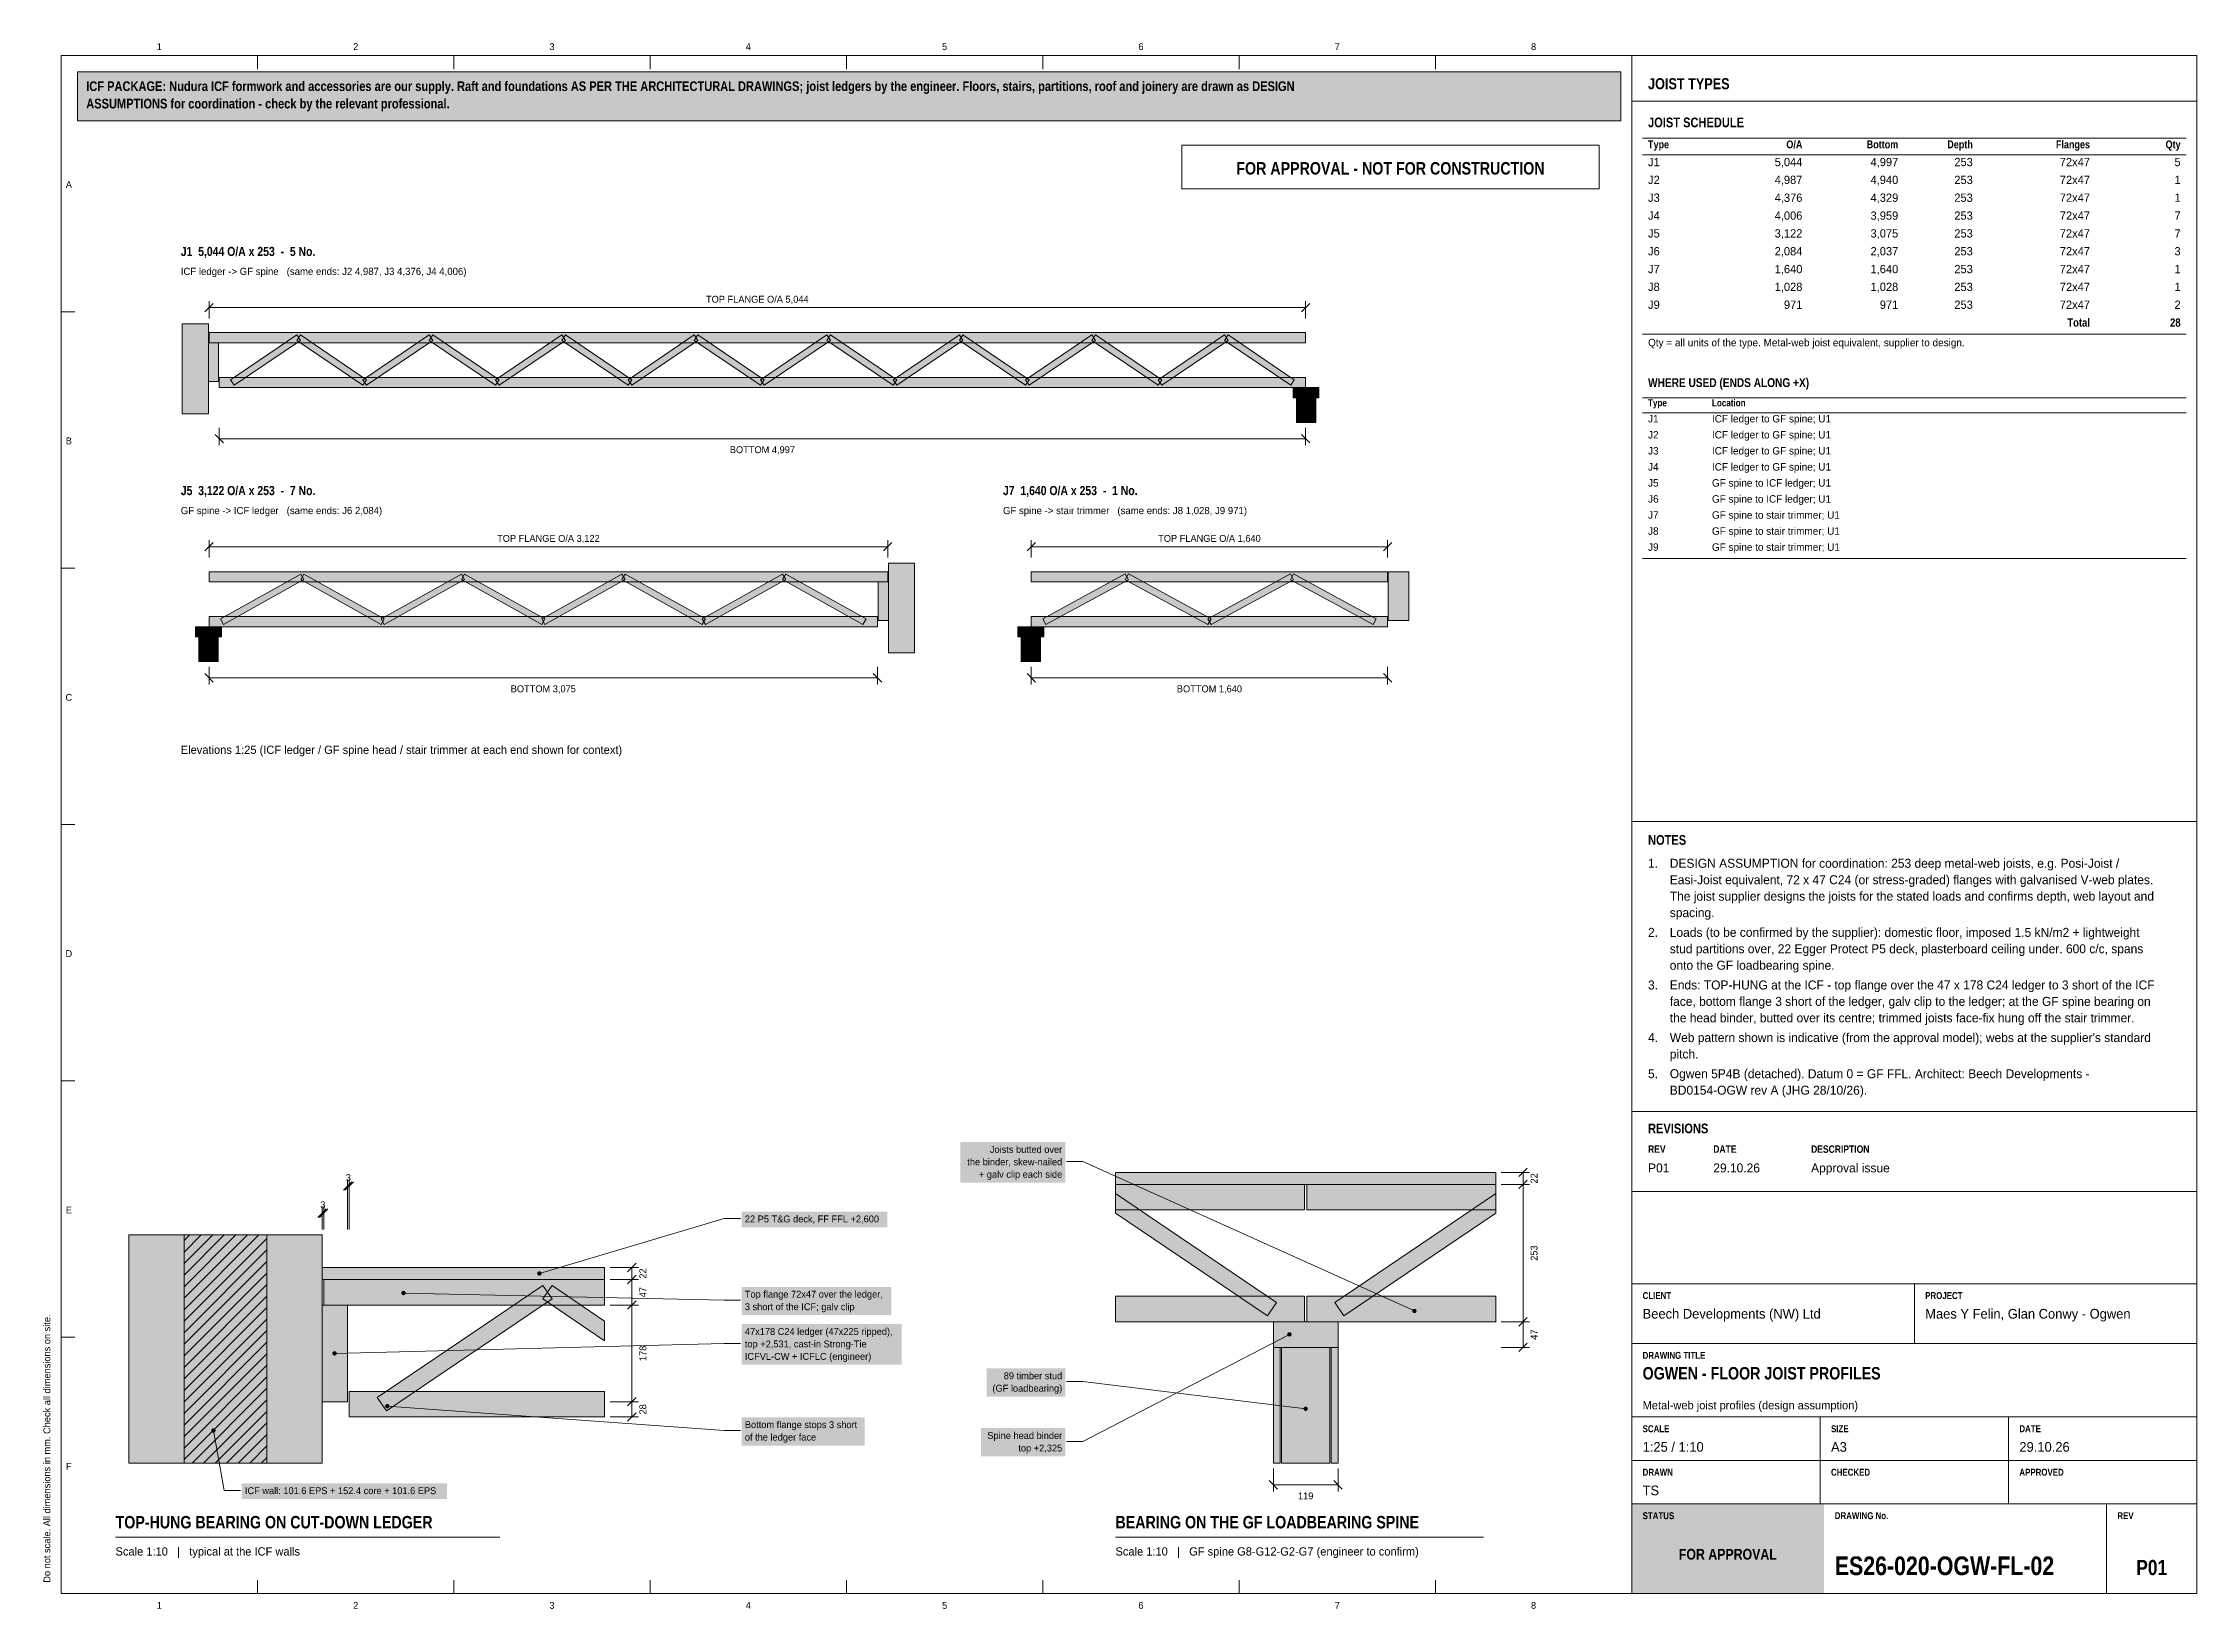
# Model space of a CAD drawing. Header units: millimetres. Extents: x 17 to 413, y 4 to 292.
import ezdxf
from ezdxf.enums import TextEntityAlignment as Align

# ---------------------------------------------------------------- set-up
doc = ezdxf.new("R2010")
doc.units = ezdxf.units.MM
for name, color, linetype in [('FILL-C_6B451A', 7, 'Continuous'), ('FILL-C_735940', 7, 'Continuous'), ('FILL-C_B27326', 7, 'Continuous'), ('FILL-C_B2B2B8', 7, 'Continuous'), ('FILL-EPS', 7, 'Continuous'), ('FILL-INK', 7, 'Continuous'), ('FILL-LIGHT', 7, 'Continuous'), ('FILL-MASONRY_FILL', 7, 'Continuous'), ('FILL-STEEL_GREY', 7, 'Continuous'), ('FILL-TEAL', 7, 'Continuous'), ('FILL-TIMBER', 7, 'Continuous'), ('FILL-WHITE', 7, 'Continuous'), ('LINE-C_595966', 7, 'Continuous'), ('LINE-C_6B451A', 7, 'Continuous'), ('LINE-C_735940', 7, 'Continuous'), ('LINE-C_B27326', 7, 'Continuous'), ('LINE-GREY', 7, 'Continuous'), ('LINE-INK', 7, 'Continuous'), ('LINE-RED', 7, 'Continuous'), ('LINE-STEEL_GREY', 7, 'Continuous'), ('LINE-TEAL', 7, 'Continuous'), ('TEXT-C_6B451A', 7, 'Continuous'), ('TEXT-C_735940', 7, 'Continuous'), ('TEXT-C_B27326', 7, 'Continuous'), ('TEXT-EPS', 7, 'Continuous'), ('TEXT-INK', 7, 'Continuous'), ('TEXT-RED', 7, 'Continuous'), ('TEXT-STEEL_GREY', 7, 'Continuous'), ('TEXT-TEAL', 7, 'Continuous'), ('TEXT-TLS_BLUE', 7, 'Continuous'), ('TEXT-WHITE', 7, 'Continuous')]:
    doc.layers.add(name, color=color, linetype=linetype)
doc.styles.add('OpenSansCondensed-Bold', font='OpenSansCondensed-Bold.ttf')

msp = doc.modelspace()

# ---------------------------------------------------------------- texts
at = {"layer": 'TEXT-C_6B451A'}
for s, p in [('Joists butted over', (204.2, 88.09)), ('the binder, skew-nailed', (204.2, 85.8)), ('+ galv clip each side', (204.2, 83.51))]:
    msp.add_text(s, height=1.27, dxfattribs=at).set_placement(p, align=Align.RIGHT)
for s, p in [('Top flange 72x47 over the ledger,', (145.8, 61.45)), ('3 short of the ICF; galv clip', (145.8, 59.15)), ('of the ledger face', (145.8, 35.15)), ('Bottom flange stops 3 short', (145.8, 37.45))]:
    msp.add_text(s, height=1.27, dxfattribs=at).set_placement(p)
at = {"layer": 'TEXT-C_735940'}
for s, p in [('89 timber stud', (204.2, 46.45)), ('(GF loadbearing)', (204.2, 44.15)), ('Spine head binder', (204.2, 35.45)), ('top +2,325', (204.2, 33.15))]:
    msp.add_text(s, height=1.27, dxfattribs=at).set_placement(p, align=Align.RIGHT)
at = {"layer": 'TEXT-C_B27326'}
for s, p in [('47x178 C24 ledger (47x225 ripped),', (145.8, 54.59)), ('top +2,531, cast-in Strong-Tie', (145.8, 52.3)), ('ICFVL-CW + ICFLC (engineer)', (145.8, 50.01))]:
    msp.add_text(s, height=1.27, dxfattribs=at).set_placement(p)
at = {"layer": 'TEXT-EPS', "style": 'OpenSansCondensed-Bold'}
msp.add_text('STATUS', height=1.27, dxfattribs=at).set_placement((311, 20.7))
at = {"layer": 'TEXT-INK', "style": 'OpenSansCondensed-Bold'}
for s, height, p in [('ASSUMPTIONS for coordination - check by the relevant professional.', 1.778, (24.6, 280.27)), ('ICF PACKAGE: Nudura ICF formwork and accessories are our supply. Raft and foundations AS PER THE ARCHITECTURAL DRAWINGS; joist ledgers by the engineer. Floors, stairs, partitions, roof and joinery are drawn as DESIGN', 1.778, (24.6, 283.47)), ('JOIST SCHEDULE', 1.778, (312, 276.8)), ('WHERE USED (ENDS ALONG +X)', 1.6256, (312, 229)), ('NOTES', 1.778, (312, 144.78)), ('REVISIONS', 1.778, (312, 91.7)), ('OGWEN - FLOOR JOIST PROFILES', 2.286, (311, 46.4)), ('TOP-HUNG BEARING ON CUT-DOWN LEDGER', 2.286, (30, 19)), ('BEARING ON THE GF LOADBEARING SPINE', 2.286, (214, 19)), ('ES26-020-OGW-FL-02', 3.429, (346.36, 10.4))]:
    msp.add_text(s, height=height, dxfattribs=at).set_placement(p)
at = {"layer": 'TEXT-INK'}
for s, height, p in [('J1', 1.524, (312, 269.64)), ('J2', 1.524, (312, 266.36)), ('J3', 1.524, (312, 263.08)), ('J4', 1.524, (312, 259.79)), ('J5', 1.524, (312, 256.51)), ('J6', 1.524, (312, 253.23)), ('J7', 1.524, (312, 249.95)), ('J8', 1.524, (312, 246.67)), ('J9', 1.524, (312, 243.39)), ('J1', 1.372, (312, 222.49)), ('ICF ledger to GF spine; U1', 1.3716, (323.76, 222.49)), ('J2', 1.372, (312, 219.54)), ('ICF ledger to GF spine; U1', 1.3716, (323.76, 219.54)), ('ICF ledger to GF spine; U1', 1.3716, (323.76, 216.59)), ('J3', 1.372, (312, 216.59)), ('J4', 1.372, (312, 213.63)), ('ICF ledger to GF spine; U1', 1.3716, (323.76, 213.63)), ('J5', 1.372, (312, 210.68)), ('GF spine to ICF ledger; U1', 1.3716, (323.76, 210.68)), ('J6', 1.372, (312, 207.73)), ('J7', 1.372, (312, 204.78)), ('GF spine to ICF ledger; U1', 1.3716, (323.76, 207.73)), ('GF spine to stair trimmer; U1', 1.3716, (323.76, 204.78)), ('J8', 1.372, (312, 201.82)), ('GF spine to stair trimmer; U1', 1.3716, (323.76, 201.82)), ('J9', 1.372, (312, 198.87)), ('GF spine to stair trimmer; U1', 1.3716, (323.76, 198.87)), ('1.', 1.651, (312, 140.55)), ('DESIGN ASSUMPTION for coordination: 253 deep metal-web joists, e.g. Posi-Joist /', 1.651, (316, 140.55)), ('Easi-Joist equivalent, 72 x 47 C24 (or stress-graded) flanges with galvanised V-web plates.', 1.651, (316, 137.52)), ('The joist supplier designs the joists for the stated loads and confirms depth, web layout and', 1.651, (316, 134.5)), ('spacing.', 1.651, (316, 131.47)), ('2.', 1.651, (312, 127.84)), ('Loads (to be confirmed by the supplier): domestic floor, imposed 1.5 kN/m2 + lightweight', 1.651, (316, 127.84)), ('stud partitions over, 22 Egger Protect P5 deck, plasterboard ceiling under. 600 c/c, spans', 1.651, (316, 124.82)), ('onto the GF loadbearing spine.', 1.651, (316, 121.79)), ('3.', 1.651, (312, 118.16)), ('Ends: TOP-HUNG at the ICF - top flange over the 47 x 178 C24 ledger to 3 short of the ICF', 1.651, (316, 118.16)), ('face, bottom flange 3 short of the ledger, galv clip to the ledger; at the GF spine bearing on', 1.651, (316, 115.14)), ('the head binder, butted over its centre; trimmed joists face-fix hung off the stair trimmer.', 1.651, (316, 112.11)), ('4.', 1.651, (312, 108.48)), ("Web pattern shown is indicative (from the approval model); webs at the supplier's standard", 1.651, (316, 108.48)), ('pitch.', 1.651, (316, 105.45)), ('5.', 1.651, (312, 101.83)), ('Ogwen 5P4B (detached). Datum 0 = GF FFL. Architect: Beech Developments -', 1.651, (316, 101.83)), ('BD0154-OGW rev A (JHG 28/10/26).', 1.651, (316, 98.8)), ('P01', 1.651, (312, 84.5)), ('29.10.26', 1.651, (324, 84.5)), ('Approval issue', 1.651, (342, 84.5)), ('22 P5 T&G deck, FF FFL +2,600', 1.27, (145.8, 75.3)), ('Beech Developments (NW) Ltd', 1.778, (311, 57.6)), ('Maes Y Felin, Glan Conwy - Ogwen', 1.778, (363, 57.6)), ('1:25 / 1:10', 1.778, (311, 33.1)), ('A3', 1.778, (345.67, 33.1)), ('29.10.26', 1.778, (380.33, 33.1)), ('TS', 1.778, (311, 25.1))]:
    msp.add_text(s, height=height, dxfattribs=at).set_placement(p)
for s, height, p in [('5,044', 1.524, (340.4, 269.64)), ('4,997', 1.524, (358.04, 269.64)), ('253', 1.524, (371.76, 269.64)), ('72x47', 1.524, (393.32, 269.64)), ('5', 1.52, (410, 269.64)), ('4,987', 1.524, (340.4, 266.36)), ('4,940', 1.524, (358.04, 266.36)), ('253', 1.524, (371.76, 266.36)), ('72x47', 1.524, (393.32, 266.36)), ('1', 1.52, (410, 266.36)), ('4,376', 1.524, (340.4, 263.08)), ('4,329', 1.524, (358.04, 263.08)), ('253', 1.524, (371.76, 263.08)), ('72x47', 1.524, (393.32, 263.08)), ('1', 1.52, (410, 263.08)), ('4,006', 1.524, (340.4, 259.79)), ('3,122', 1.524, (340.4, 256.51)), ('3,959', 1.524, (358.04, 259.79)), ('3,075', 1.524, (358.04, 256.51)), ('253', 1.524, (371.76, 259.79)), ('253', 1.524, (371.76, 256.51)), ('72x47', 1.524, (393.32, 259.79)), ('72x47', 1.524, (393.32, 256.51)), ('7', 1.52, (410, 259.79)), ('7', 1.52, (410, 256.51)), ('2,084', 1.524, (340.4, 253.23)), ('2,037', 1.524, (358.04, 253.23)), ('253', 1.524, (371.76, 253.23)), ('72x47', 1.524, (393.32, 253.23)), ('3', 1.52, (410, 253.23)), ('1,640', 1.524, (340.4, 249.95)), ('1,640', 1.524, (358.04, 249.95)), ('253', 1.524, (371.76, 249.95)), ('72x47', 1.524, (393.32, 249.95)), ('1', 1.52, (410, 249.95)), ('1,028', 1.524, (340.4, 246.67)), ('1,028', 1.524, (358.04, 246.67)), ('253', 1.524, (371.76, 246.67)), ('72x47', 1.524, (393.32, 246.67)), ('1', 1.52, (410, 246.67)), ('971', 1.524, (340.4, 243.39)), ('971', 1.524, (358.04, 243.39)), ('253', 1.524, (371.76, 243.39)), ('72x47', 1.524, (393.32, 243.39)), ('2', 1.52, (410, 243.39))]:
    msp.add_text(s, height=height, dxfattribs=at).set_placement(p, align=Align.RIGHT)
for s, p in [('TOP FLANGE O/A 5,044', (148.09, 244.52)), ('BOTTOM 4,997', (149.03, 216.84)), ('TOP FLANGE O/A 3,122', (109.65, 200.52)), ('TOP FLANGE O/A 1,640', (231.29, 200.52)), ('BOTTOM 3,075', (108.71, 172.84)), ('BOTTOM 1,640', (231.29, 172.84)), ('3', (72.85, 82.9)), ('3', (68.15, 77.9)), ('119', (249, 24.34))]:
    msp.add_text(s, height=1.27, dxfattribs=at).set_placement(p, align=Align.CENTER)
at = {"layer": 'TEXT-INK', "style": 'OpenSansCondensed-Bold'}
for s, p in [('Total', (393.32, 240.11)), ('28', (410, 240.11))]:
    msp.add_text(s, height=1.524, dxfattribs=at).set_placement(p, align=Align.RIGHT)
at = {"layer": 'TEXT-INK'}
for s, p in [('22', (291.66, 83.4)), ('253', (291.66, 69.65)), ('22', (127.66, 65.9)), ('47', (127.66, 62.45)), ('47', (291.66, 54.65)), ('178', (127.66, 51.2)), ('28', (127.66, 40.9))]:
    msp.add_text(s, height=1.27, rotation=90, dxfattribs=at).set_placement(p, align=Align.CENTER)
at = {"layer": 'TEXT-INK', "style": 'OpenSansCondensed-Bold'}
msp.add_text('P01', height=2.794, dxfattribs=at).set_placement((404.68, 10.4), align=Align.CENTER)
at = {"layer": 'TEXT-RED', "style": 'OpenSansCondensed-Bold'}
msp.add_text('FOR APPROVAL - NOT FOR CONSTRUCTION', height=2.286, dxfattribs=at).set_placement((264.6, 268.1), align=Align.CENTER)
at = {"layer": 'TEXT-STEEL_GREY'}
for s, p in [('1', (38.06, 291)), ('2', (74.19, 291)), ('3', (110.31, 291)), ('4', (146.44, 291)), ('5', (182.56, 291)), ('6', (218.69, 291)), ('7', (254.81, 291)), ('8', (290.94, 291)), ('A', (21.4, 265.62)), ('B', (21.4, 218.45)), ('C', (21.4, 171.28)), ('D', (21.4, 124.12)), ('E', (21.4, 76.95)), ('F', (21.4, 29.78)), ('1', (38.06, 4.2)), ('2', (74.19, 4.2)), ('3', (110.31, 4.2)), ('4', (146.44, 4.2)), ('5', (182.56, 4.2)), ('6', (218.69, 4.2)), ('7', (254.81, 4.2)), ('8', (290.94, 4.2))]:
    msp.add_text(s, height=1.27, dxfattribs=at).set_placement(p, align=Align.CENTER)
at = {"layer": 'TEXT-STEEL_GREY', "style": 'OpenSansCondensed-Bold'}
for s, height, p in [('Type', 1.448, (312, 272.92)), ('Type', 1.295, (312, 225.45)), ('Location', 1.295, (323.76, 225.45)), ('REV', 1.372, (312, 88.1)), ('DATE', 1.372, (324, 88.1)), ('DESCRIPTION', 1.3716, (342, 88.1)), ('CLIENT', 1.27, (311, 61.2)), ('PROJECT', 1.27, (363, 61.2)), ('DRAWING TITLE', 1.27, (311, 50.2)), ('SCALE', 1.27, (311, 36.7)), ('SIZE', 1.27, (345.67, 36.7)), ('DATE', 1.27, (380.33, 36.7)), ('DRAWN', 1.27, (311, 28.7)), ('CHECKED', 1.27, (345.67, 28.7)), ('APPROVED', 1.27, (380.33, 28.7)), ('DRAWING No.', 1.27, (346.36, 20.7)), ('REV', 1.27, (398.36, 20.7))]:
    msp.add_text(s, height=height, dxfattribs=at).set_placement(p)
for s, p in [('O/A', (340.4, 272.92)), ('Bottom', (358.04, 272.92)), ('Depth', (371.76, 272.92)), ('Flanges', (393.32, 272.92)), ('Qty', (410, 272.92))]:
    msp.add_text(s, height=1.448, dxfattribs=at).set_placement(p, align=Align.RIGHT)
at = {"layer": 'TEXT-STEEL_GREY'}
for s, height, p in [('ICF ledger -> GF spine   (same ends: J2 4,987, J3 4,376, J4 4,006)', 1.3208, (42, 249.62)), ('Qty = all units of the type. Metal-web joist equivalent, supplier to design.', 1.3716, (312, 236.5)), ('GF spine -> ICF ledger   (same ends: J6 2,084)', 1.3208, (42, 205.62)), ('GF spine -> stair trimmer   (same ends: J8 1,028, J9 971)', 1.3208, (193.3, 205.62)), ('Elevations 1:25 (ICF ledger / GF spine head / stair trimmer at each end shown for context)', 1.524, (42, 161.5)), ('Metal-web joist profiles (design assumption)', 1.524, (311, 40.9)), ('ICF wall: 101.6 EPS + 152.4 core + 101.6 EPS', 1.27, (53.8, 25.3)), ('Scale 1:10   |   typical at the ICF walls', 1.524, (30, 14)), ('Scale 1:10   |   GF spine G8-G12-G2-G7 (engineer to confirm)', 1.524, (214, 14))]:
    msp.add_text(s, height=height, dxfattribs=at).set_placement(p)
msp.add_text('Do not scale. All dimensions in mm. Check all dimensions on site.', height=1.27, rotation=90, dxfattribs=at).set_placement((18, 9))
at = {"layer": 'TEXT-TEAL', "style": 'OpenSansCondensed-Bold'}
msp.add_text('JOIST TYPES', height=2.032, dxfattribs=at).set_placement((312, 283.8))
at = {"layer": 'TEXT-TLS_BLUE', "style": 'OpenSansCondensed-Bold'}
for s, p in [('J1  5,044 O/A x 253  -  5 No.', (42, 253.12)), ('J5  3,122 O/A x 253  -  7 No.', (42, 209.12)), ('J7  1,640 O/A x 253  -  1 No.', (193.3, 209.12))]:
    msp.add_text(s, height=1.6764, dxfattribs=at).set_placement(p)
at = {"layer": 'TEXT-WHITE', "style": 'OpenSansCondensed-Bold'}
msp.add_text('FOR APPROVAL', height=1.9812, dxfattribs=at).set_placement((326.68, 13.25), align=Align.CENTER)

# ---------------------------------------------------------------- hatches: boundary and pattern name
at = {"layer": 'FILL-C_6B451A', "true_color": 0x6b451a}
h = msp.add_hatch(color=36, dxfattribs=at)
h.dxf.hatch_style = 1
h.paths.add_polyline_path([(83.4, 62.3), (83.39, 62.4), (83.35, 62.5), (83.28, 62.58), (83.2, 62.65), (83.1, 62.69), (83, 62.7), (82.9, 62.69), (82.8, 62.65), (82.72, 62.58), (82.65, 62.5), (82.61, 62.4), (82.6, 62.3), (82.61, 62.2), (82.65, 62.1), (82.72, 62.02), (82.8, 61.95), (82.9, 61.91), (83, 61.9), (83.1, 61.91), (83.2, 61.95), (83.28, 62.02), (83.35, 62.1), (83.39, 62.2)])
h = msp.add_hatch(color=36, dxfattribs=at)
h.dxf.hatch_style = 1
h.paths.add_polyline_path([(269.4, 59), (269.39, 59.1), (269.35, 59.2), (269.28, 59.28), (269.2, 59.35), (269.1, 59.39), (269, 59.4), (268.9, 59.39), (268.8, 59.35), (268.72, 59.28), (268.65, 59.2), (268.61, 59.1), (268.6, 59), (268.61, 58.9), (268.65, 58.8), (268.72, 58.72), (268.8, 58.65), (268.9, 58.61), (269, 58.6), (269.1, 58.61), (269.2, 58.65), (269.28, 58.72), (269.35, 58.8), (269.39, 58.9)])
h = msp.add_hatch(color=36, dxfattribs=at)
h.dxf.hatch_style = 1
h.paths.add_polyline_path([(80.4, 41.5), (80.39, 41.6), (80.35, 41.7), (80.28, 41.78), (80.2, 41.85), (80.1, 41.89), (80, 41.9), (79.9, 41.89), (79.8, 41.85), (79.72, 41.78), (79.65, 41.7), (79.61, 41.6), (79.6, 41.5), (79.61, 41.4), (79.65, 41.3), (79.72, 41.22), (79.8, 41.15), (79.9, 41.11), (80, 41.1), (80.1, 41.11), (80.2, 41.15), (80.28, 41.22), (80.35, 41.3), (80.39, 41.4)])
at = {"layer": 'FILL-C_735940', "true_color": 0x735940}
h = msp.add_hatch(color=37, dxfattribs=at)
h.dxf.hatch_style = 1
h.paths.add_polyline_path([(246.4, 54.7), (246.39, 54.8), (246.35, 54.9), (246.28, 54.98), (246.2, 55.05), (246.1, 55.09), (246, 55.1), (245.9, 55.09), (245.8, 55.05), (245.72, 54.98), (245.65, 54.9), (245.61, 54.8), (245.6, 54.7), (245.61, 54.6), (245.65, 54.5), (245.72, 54.42), (245.8, 54.35), (245.9, 54.31), (246, 54.3), (246.1, 54.31), (246.2, 54.35), (246.28, 54.42), (246.35, 54.5), (246.39, 54.6)])
h = msp.add_hatch(color=37, dxfattribs=at)
h.dxf.hatch_style = 1
h.paths.add_polyline_path([(249.4, 41), (249.39, 41.1), (249.35, 41.2), (249.28, 41.28), (249.2, 41.35), (249.1, 41.39), (249, 41.4), (248.9, 41.39), (248.8, 41.35), (248.72, 41.28), (248.65, 41.2), (248.61, 41.1), (248.6, 41), (248.61, 40.9), (248.65, 40.8), (248.72, 40.72), (248.8, 40.65), (248.9, 40.61), (249, 40.6), (249.1, 40.61), (249.2, 40.65), (249.28, 40.72), (249.35, 40.8), (249.39, 40.9)])
at = {"layer": 'FILL-C_B27326', "true_color": 0xb27326}
h = msp.add_hatch(color=35, dxfattribs=at)
h.dxf.hatch_style = 1
h.paths.add_polyline_path([(70.7, 51.2), (70.69, 51.3), (70.65, 51.4), (70.58, 51.48), (70.5, 51.55), (70.4, 51.59), (70.3, 51.6), (70.2, 51.59), (70.1, 51.55), (70.02, 51.48), (69.95, 51.4), (69.91, 51.3), (69.9, 51.2), (69.91, 51.1), (69.95, 51), (70.02, 50.92), (70.1, 50.85), (70.2, 50.81), (70.3, 50.8), (70.4, 50.81), (70.5, 50.85), (70.58, 50.92), (70.65, 51), (70.69, 51.1)])
at = {"layer": 'FILL-C_B2B2B8', "true_color": 0xb2b2b8}
h = msp.add_hatch(color=253, dxfattribs=at)
h.dxf.hatch_style = 1
h.paths.add_polyline_path([(57.84, 31), (57.84, 73), (42.6, 73), (42.6, 31)])
at = {"layer": 'FILL-EPS', "true_color": 0xccf2f7}
h = msp.add_hatch(color=254, dxfattribs=at)
h.dxf.hatch_style = 1
h.paths.add_polyline_path([(42.6, 31), (42.6, 73), (32.44, 73), (32.44, 31)])
h = msp.add_hatch(color=254, dxfattribs=at)
h.dxf.hatch_style = 1
h.paths.add_polyline_path([(68, 31), (68, 73), (57.84, 73), (57.84, 31)])
at = {"layer": 'FILL-INK', "true_color": 0x14141a}
h = msp.add_hatch(color=250, dxfattribs=at)
h.dxf.hatch_style = 1
h.paths.add_polyline_path([(108.4, 65.9), (108.39, 66), (108.35, 66.1), (108.28, 66.18), (108.2, 66.25), (108.1, 66.29), (108, 66.3), (107.9, 66.29), (107.8, 66.25), (107.72, 66.18), (107.65, 66.1), (107.61, 66), (107.6, 65.9), (107.61, 65.8), (107.65, 65.7), (107.72, 65.62), (107.8, 65.55), (107.9, 65.51), (108, 65.5), (108.1, 65.51), (108.2, 65.55), (108.28, 65.62), (108.35, 65.7), (108.39, 65.8)])
at = {"layer": 'FILL-LIGHT', "true_color": 0xdedee0}
h = msp.add_hatch(color=254, dxfattribs=at)
h.dxf.hatch_style = 1
h.paths.add_polyline_path([(47.08, 224.1), (47.08, 240.62), (42.28, 240.62), (42.28, 224.1)])
at = {"layer": 'FILL-LIGHT', "true_color": 0xccd1db}
h = msp.add_hatch(color=254, dxfattribs=at)
h.dxf.hatch_style = 1
h.paths.add_polyline_path([(51.82, 229.34), (51.14, 230.34), (63.34, 238.58), (64.01, 237.58)])
h = msp.add_hatch(color=254, dxfattribs=at)
h.dxf.hatch_style = 1
h.paths.add_polyline_path([(75.53, 229.34), (63.34, 237.58), (64.01, 238.58), (76.2, 230.34)])
h = msp.add_hatch(color=254, dxfattribs=at)
h.dxf.hatch_style = 1
h.paths.add_polyline_path([(76.2, 229.34), (75.53, 230.34), (87.72, 238.58), (88.4, 237.58)])
h = msp.add_hatch(color=254, dxfattribs=at)
h.dxf.hatch_style = 1
h.paths.add_polyline_path([(99.92, 229.34), (87.72, 237.58), (88.4, 238.58), (100.59, 230.34)])
h = msp.add_hatch(color=254, dxfattribs=at)
h.dxf.hatch_style = 1
h.paths.add_polyline_path([(100.59, 229.34), (99.92, 230.34), (112.11, 238.58), (112.78, 237.58)])
h = msp.add_hatch(color=254, dxfattribs=at)
h.dxf.hatch_style = 1
h.paths.add_polyline_path([(124.3, 229.34), (112.11, 237.58), (112.78, 238.58), (124.98, 230.34)])
h = msp.add_hatch(color=254, dxfattribs=at)
h.dxf.hatch_style = 1
h.paths.add_polyline_path([(124.98, 229.34), (124.3, 230.34), (136.5, 238.58), (137.17, 237.58)])
h = msp.add_hatch(color=254, dxfattribs=at)
h.dxf.hatch_style = 1
h.paths.add_polyline_path([(148.69, 229.34), (136.5, 237.58), (137.17, 238.58), (149.36, 230.34)])
h = msp.add_hatch(color=254, dxfattribs=at)
h.dxf.hatch_style = 1
h.paths.add_polyline_path([(149.36, 229.34), (148.69, 230.34), (160.88, 238.58), (161.56, 237.58)])
h = msp.add_hatch(color=254, dxfattribs=at)
h.dxf.hatch_style = 1
h.paths.add_polyline_path([(173.08, 229.34), (160.88, 237.58), (161.56, 238.58), (173.75, 230.34)])
h = msp.add_hatch(color=254, dxfattribs=at)
h.dxf.hatch_style = 1
h.paths.add_polyline_path([(173.75, 229.34), (173.08, 230.34), (185.27, 238.58), (185.94, 237.58)])
h = msp.add_hatch(color=254, dxfattribs=at)
h.dxf.hatch_style = 1
h.paths.add_polyline_path([(197.47, 229.34), (185.27, 237.58), (185.94, 238.58), (198.14, 230.34)])
h = msp.add_hatch(color=254, dxfattribs=at)
h.dxf.hatch_style = 1
h.paths.add_polyline_path([(198.14, 229.34), (197.47, 230.34), (209.66, 238.58), (210.33, 237.58)])
h = msp.add_hatch(color=254, dxfattribs=at)
h.dxf.hatch_style = 1
h.paths.add_polyline_path([(221.85, 229.34), (209.66, 237.58), (210.33, 238.58), (222.52, 230.34)])
h = msp.add_hatch(color=254, dxfattribs=at)
h.dxf.hatch_style = 1
h.paths.add_polyline_path([(222.52, 229.34), (221.85, 230.34), (234.05, 238.58), (234.72, 237.58)])
h = msp.add_hatch(color=254, dxfattribs=at)
h.dxf.hatch_style = 1
h.paths.add_polyline_path([(246.24, 229.34), (234.05, 237.58), (234.72, 238.58), (246.91, 230.34)])
h = msp.add_hatch(color=254, dxfattribs=at)
h.dxf.hatch_style = 1
h.paths.add_polyline_path([(49.89, 185.32), (49.31, 186.36), (64.08, 194.6), (64.67, 193.56)])
h = msp.add_hatch(color=254, dxfattribs=at)
h.dxf.hatch_style = 1
h.paths.add_polyline_path([(78.86, 185.32), (64.08, 193.56), (64.67, 194.6), (79.45, 186.36)])
h = msp.add_hatch(color=254, dxfattribs=at)
h.dxf.hatch_style = 1
h.paths.add_polyline_path([(79.45, 185.32), (78.86, 186.36), (93.64, 194.6), (94.22, 193.56)])
h = msp.add_hatch(color=254, dxfattribs=at)
h.dxf.hatch_style = 1
h.paths.add_polyline_path([(108.42, 185.32), (93.64, 193.56), (94.22, 194.6), (109, 186.36)])
h = msp.add_hatch(color=254, dxfattribs=at)
h.dxf.hatch_style = 1
h.paths.add_polyline_path([(109, 185.32), (108.42, 186.36), (123.19, 194.6), (123.78, 193.56)])
h = msp.add_hatch(color=254, dxfattribs=at)
h.dxf.hatch_style = 1
h.paths.add_polyline_path([(137.97, 185.32), (123.19, 193.56), (123.78, 194.6), (138.56, 186.36)])
h = msp.add_hatch(color=254, dxfattribs=at)
h.dxf.hatch_style = 1
h.paths.add_polyline_path([(138.56, 185.32), (137.97, 186.36), (152.75, 194.6), (153.33, 193.56)])
h = msp.add_hatch(color=254, dxfattribs=at)
h.dxf.hatch_style = 1
h.paths.add_polyline_path([(167.52, 185.32), (152.75, 193.56), (153.33, 194.6), (168.11, 186.36)])
at = {"layer": 'FILL-LIGHT', "true_color": 0xdedee0}
h = msp.add_hatch(color=254, dxfattribs=at)
h.dxf.hatch_style = 1
h.paths.add_polyline_path([(177.02, 180.1), (177.02, 196.62), (172.22, 196.62), (172.22, 180.1)])
at = {"layer": 'FILL-LIGHT', "true_color": 0xccd1db}
h = msp.add_hatch(color=254, dxfattribs=at)
h.dxf.hatch_style = 1
h.paths.add_polyline_path([(201.18, 185.31), (200.61, 186.37), (215.81, 194.61), (216.38, 193.55)])
h = msp.add_hatch(color=254, dxfattribs=at)
h.dxf.hatch_style = 1
h.paths.add_polyline_path([(231, 185.31), (215.81, 193.55), (216.38, 194.61), (231.58, 186.37)])
h = msp.add_hatch(color=254, dxfattribs=at)
h.dxf.hatch_style = 1
h.paths.add_polyline_path([(231.58, 185.31), (231, 186.37), (246.2, 194.61), (246.77, 193.55)])
h = msp.add_hatch(color=254, dxfattribs=at)
h.dxf.hatch_style = 1
h.paths.add_polyline_path([(261.4, 185.31), (246.2, 193.55), (246.77, 194.61), (261.97, 186.37)])
h = msp.add_hatch(color=254, dxfattribs=at)
h.dxf.hatch_style = 1
h.paths.add_polyline_path([(214, 77.01), (214, 80.62), (243.64, 60.59), (241.96, 58.11)])
h = msp.add_hatch(color=254, dxfattribs=at)
h.dxf.hatch_style = 1
h.paths.add_polyline_path([(256.04, 58.11), (254.36, 60.59), (284, 80.62), (284, 77.01)])
h = msp.add_hatch(color=254, dxfattribs=at)
h.dxf.hatch_style = 1
h.paths.add_polyline_path([(78.16, 43.09), (108.64, 63.69), (110.32, 61.21), (79.84, 40.61)])
h = msp.add_hatch(color=254, dxfattribs=at)
h.dxf.hatch_style = 1
h.paths.add_polyline_path([(108.64, 61.21), (110.32, 63.69), (120, 57.15), (120, 53.53)])
at = {"layer": 'FILL-MASONRY_FILL', "true_color": 0xf7f0e0}
h = msp.add_hatch(color=7, dxfattribs=at)
h.dxf.hatch_style = 1
h.paths.add_polyline_path([(250.84, 222.5), (250.84, 227.02), (247.28, 227.02), (247.28, 222.5)])
h = msp.add_hatch(color=7, dxfattribs=at)
h.dxf.hatch_style = 1
h.paths.add_polyline_path([(48.9, 178.5), (48.9, 183.02), (45.34, 183.02), (45.34, 178.5)])
h = msp.add_hatch(color=7, dxfattribs=at)
h.dxf.hatch_style = 1
h.paths.add_polyline_path([(200.2, 178.5), (200.2, 183.02), (196.64, 183.02), (196.64, 178.5)])
h = msp.add_hatch(color=7, dxfattribs=at)
h.dxf.hatch_style = 1
h.paths.add_polyline_path([(253.45, 31), (253.45, 52.3), (244.55, 52.3), (244.55, 31)])
at = {"layer": 'FILL-STEEL_GREY', "true_color": 0x73737a}
h = msp.add_hatch(color=8, dxfattribs=at)
h.dxf.hatch_style = 1
h.paths.add_polyline_path([(48.4, 37), (48.39, 37.1), (48.35, 37.2), (48.28, 37.28), (48.2, 37.35), (48.1, 37.39), (48, 37.4), (47.9, 37.39), (47.8, 37.35), (47.72, 37.28), (47.65, 37.2), (47.61, 37.1), (47.6, 37), (47.61, 36.9), (47.65, 36.8), (47.72, 36.72), (47.8, 36.65), (47.9, 36.61), (48, 36.6), (48.1, 36.61), (48.2, 36.65), (48.28, 36.72), (48.35, 36.8), (48.39, 36.9)])
at = {"layer": 'FILL-TEAL', "true_color": 0x009e85}
h = msp.add_hatch(color=124, dxfattribs=at)
h.dxf.hatch_style = 1
h.paths.add_polyline_path([(309.01, 7), (344.37, 7), (344.37, 23.5), (309.01, 23.5)])
at = {"layer": 'FILL-TIMBER', "true_color": 0xeddbb8}
h = msp.add_hatch(color=254, dxfattribs=at)
h.dxf.hatch_style = 1
h.paths.add_polyline_path([(47.2, 237.14), (47.2, 239.02), (248.98, 239.02), (248.98, 237.14)])
at = {"layer": 'FILL-TIMBER', "true_color": 0xedcc99}
h = msp.add_hatch(color=31, dxfattribs=at)
h.dxf.hatch_style = 1
h.paths.add_polyline_path([(48.96, 230.02), (48.96, 237.14), (47.08, 237.14), (47.08, 230.02)])
at = {"layer": 'FILL-TIMBER', "true_color": 0xeddbb8}
h = msp.add_hatch(color=254, dxfattribs=at)
h.dxf.hatch_style = 1
h.paths.add_polyline_path([(49.08, 228.9), (49.08, 230.78), (248.98, 230.78), (248.98, 228.9)])
at = {"layer": 'FILL-TIMBER', "true_color": 0xe6dbcc}
h = msp.add_hatch(color=254, dxfattribs=at)
h.dxf.hatch_style = 1
h.paths.add_polyline_path([(251.44, 227.02), (251.44, 228.9), (246.68, 228.9), (246.68, 227.02)])
at = {"layer": 'FILL-TIMBER', "true_color": 0xeddbb8}
h = msp.add_hatch(color=254, dxfattribs=at)
h.dxf.hatch_style = 1
h.paths.add_polyline_path([(47.2, 193.14), (47.2, 195.02), (172.1, 195.02), (172.1, 193.14)])
h = msp.add_hatch(color=254, dxfattribs=at)
h.dxf.hatch_style = 1
h.paths.add_polyline_path([(198.5, 193.14), (198.5, 195.02), (264.08, 195.02), (264.08, 193.14)])
at = {"layer": 'FILL-TIMBER', "true_color": 0xedcc99}
h = msp.add_hatch(color=31, dxfattribs=at)
h.dxf.hatch_style = 1
h.paths.add_polyline_path([(267.96, 186.02), (267.96, 195.02), (264.2, 195.02), (264.2, 186.02)])
h = msp.add_hatch(color=31, dxfattribs=at)
h.dxf.hatch_style = 1
h.paths.add_polyline_path([(172.22, 186.02), (172.22, 193.14), (170.34, 193.14), (170.34, 186.02)])
at = {"layer": 'FILL-TIMBER', "true_color": 0xeddbb8}
h = msp.add_hatch(color=254, dxfattribs=at)
h.dxf.hatch_style = 1
h.paths.add_polyline_path([(47.2, 184.9), (47.2, 186.78), (170.22, 186.78), (170.22, 184.9)])
h = msp.add_hatch(color=254, dxfattribs=at)
h.dxf.hatch_style = 1
h.paths.add_polyline_path([(198.5, 184.9), (198.5, 186.78), (264.08, 186.78), (264.08, 184.9)])
at = {"layer": 'FILL-TIMBER', "true_color": 0xe6dbcc}
h = msp.add_hatch(color=254, dxfattribs=at)
h.dxf.hatch_style = 1
h.paths.add_polyline_path([(49.5, 183.02), (49.5, 184.9), (44.74, 184.9), (44.74, 183.02)])
h = msp.add_hatch(color=254, dxfattribs=at)
h.dxf.hatch_style = 1
h.paths.add_polyline_path([(200.8, 183.02), (200.8, 184.9), (196.04, 184.9), (196.04, 183.02)])
at = {"layer": 'FILL-TIMBER', "true_color": 0xe0cc9e}
h = msp.add_hatch(color=31, dxfattribs=at)
h.dxf.hatch_style = 1
h.paths.add_polyline_path([(284, 82.3), (284, 84.5), (214, 84.5), (214, 82.3)])
at = {"layer": 'FILL-TIMBER', "true_color": 0xeddbb8}
h = msp.add_hatch(color=254, dxfattribs=at)
h.dxf.hatch_style = 1
h.paths.add_polyline_path([(248.8, 82.3), (248.8, 77.6), (214, 77.6), (214, 82.3)])
h = msp.add_hatch(color=254, dxfattribs=at)
h.dxf.hatch_style = 1
h.paths.add_polyline_path([(249.2, 77.6), (249.2, 82.3), (284, 82.3), (284, 77.6)])
at = {"layer": 'FILL-TIMBER', "true_color": 0xe0cc9e}
h = msp.add_hatch(color=31, dxfattribs=at)
h.dxf.hatch_style = 1
h.paths.add_polyline_path([(120, 64.8), (120, 67), (68, 67), (68, 64.8)])
at = {"layer": 'FILL-TIMBER', "true_color": 0xeddbb8}
h = msp.add_hatch(color=254, dxfattribs=at)
h.dxf.hatch_style = 1
h.paths.add_polyline_path([(68.3, 64.8), (120, 64.8), (120, 60.1), (68.3, 60.1)])
at = {"layer": 'FILL-TIMBER', "true_color": 0xedcc99}
h = msp.add_hatch(color=31, dxfattribs=at)
h.dxf.hatch_style = 1
h.paths.add_polyline_path([(72.7, 42.3), (72.7, 60.1), (68, 60.1), (68, 42.3)])
at = {"layer": 'FILL-TIMBER', "true_color": 0xeddbb8}
h = msp.add_hatch(color=254, dxfattribs=at)
h.dxf.hatch_style = 1
h.paths.add_polyline_path([(248.8, 61.7), (248.8, 57), (214, 57), (214, 61.7)])
h = msp.add_hatch(color=254, dxfattribs=at)
h.dxf.hatch_style = 1
h.paths.add_polyline_path([(249.2, 57), (249.2, 61.7), (284, 61.7), (284, 57)])
at = {"layer": 'FILL-TIMBER', "true_color": 0xe6dbcc}
h = msp.add_hatch(color=254, dxfattribs=at)
h.dxf.hatch_style = 1
h.paths.add_polyline_path([(254.95, 52.3), (254.95, 57), (243.05, 57), (243.05, 52.3)])
at = {"layer": 'FILL-TIMBER', "true_color": 0xeddbb8}
h = msp.add_hatch(color=254, dxfattribs=at)
h.dxf.hatch_style = 1
h.paths.add_polyline_path([(73, 44.2), (120, 44.2), (120, 39.5), (73, 39.5)])
at = {"layer": 'FILL-WHITE', "true_color": 0xfff5f0}
h = msp.add_hatch(color=7, dxfattribs=at)
h.dxf.hatch_style = 1
h.paths.add_polyline_path([(23, 278), (307, 278), (307, 287), (23, 287)])
at = {"layer": 'FILL-WHITE', "true_color": 0xffffff}
h = msp.add_hatch(color=7, dxfattribs=at)
h.dxf.hatch_style = 1
h.paths.add_polyline_path([(185.46, 82.61), (204.8, 82.61), (204.8, 90.09), (185.46, 90.09)])
h = msp.add_hatch(color=7, dxfattribs=at)
h.dxf.hatch_style = 1
h.paths.add_polyline_path([(145.2, 74.4), (172.04, 74.4), (172.04, 77.29), (145.2, 77.29)])
h = msp.add_hatch(color=7, dxfattribs=at)
h.dxf.hatch_style = 1
h.paths.add_polyline_path([(145.2, 58.25), (172.78, 58.25), (172.78, 63.44), (145.2, 63.44)])
h = msp.add_hatch(color=7, dxfattribs=at)
h.dxf.hatch_style = 1
h.paths.add_polyline_path([(145.2, 49.11), (174.64, 49.11), (174.64, 56.59), (145.2, 56.59)])
at = {"layer": 'FILL-WHITE', "true_color": 0xf2f2f2}
h = msp.add_hatch(color=7, dxfattribs=at)
h.dxf.hatch_style = 1
h.paths.add_polyline_path([(244.3, 31), (244.3, 52.3), (243.05, 52.3), (243.05, 31)])
h = msp.add_hatch(color=7, dxfattribs=at)
h.dxf.hatch_style = 1
h.paths.add_polyline_path([(254.95, 31), (254.95, 52.3), (253.7, 52.3), (253.7, 31)])
at = {"layer": 'FILL-WHITE', "true_color": 0xffffff}
h = msp.add_hatch(color=7, dxfattribs=at)
h.dxf.hatch_style = 1
h.paths.add_polyline_path([(190.27, 43.25), (204.8, 43.25), (204.8, 48.44), (190.27, 48.44)])
h = msp.add_hatch(color=7, dxfattribs=at)
h.dxf.hatch_style = 1
h.paths.add_polyline_path([(145.2, 34.25), (167.87, 34.25), (167.87, 39.44), (145.2, 39.44)])
h = msp.add_hatch(color=7, dxfattribs=at)
h.dxf.hatch_style = 1
h.paths.add_polyline_path([(189.28, 32.25), (204.8, 32.25), (204.8, 37.44), (189.28, 37.44)])
h = msp.add_hatch(color=7, dxfattribs=at)
h.dxf.hatch_style = 1
h.paths.add_polyline_path([(53.2, 24.4), (90.97, 24.4), (90.97, 27.29), (53.2, 27.29)])

# ---------------------------------------------------------------- linework, layer by layer
at = {"layer": 'LINE-C_595966', "lineweight": 5}
for points in [[(51.82, 229.34), (51.14, 230.34), (63.34, 238.58), (64.01, 237.58)], [(75.53, 229.34), (63.34, 237.58), (64.01, 238.58), (76.2, 230.34)], [(76.2, 229.34), (75.53, 230.34), (87.72, 238.58), (88.4, 237.58)], [(99.92, 229.34), (87.72, 237.58), (88.4, 238.58), (100.59, 230.34)], [(100.59, 229.34), (99.92, 230.34), (112.11, 238.58), (112.78, 237.58)], [(124.3, 229.34), (112.11, 237.58), (112.78, 238.58), (124.98, 230.34)], [(124.98, 229.34), (124.3, 230.34), (136.5, 238.58), (137.17, 237.58)], [(148.69, 229.34), (136.5, 237.58), (137.17, 238.58), (149.36, 230.34)], [(149.36, 229.34), (148.69, 230.34), (160.88, 238.58), (161.56, 237.58)], [(173.08, 229.34), (160.88, 237.58), (161.56, 238.58), (173.75, 230.34)], [(173.75, 229.34), (173.08, 230.34), (185.27, 238.58), (185.94, 237.58)], [(197.47, 229.34), (185.27, 237.58), (185.94, 238.58), (198.14, 230.34)], [(198.14, 229.34), (197.47, 230.34), (209.66, 238.58), (210.33, 237.58)], [(221.85, 229.34), (209.66, 237.58), (210.33, 238.58), (222.52, 230.34)], [(222.52, 229.34), (221.85, 230.34), (234.05, 238.58), (234.72, 237.58)], [(246.24, 229.34), (234.05, 237.58), (234.72, 238.58), (246.91, 230.34)], [(49.89, 185.32), (49.31, 186.36), (64.08, 194.6), (64.67, 193.56)], [(78.86, 185.32), (64.08, 193.56), (64.67, 194.6), (79.45, 186.36)], [(79.45, 185.32), (78.86, 186.36), (93.64, 194.6), (94.22, 193.56)], [(108.42, 185.32), (93.64, 193.56), (94.22, 194.6), (109, 186.36)], [(109, 185.32), (108.42, 186.36), (123.19, 194.6), (123.78, 193.56)], [(137.97, 185.32), (123.19, 193.56), (123.78, 194.6), (138.56, 186.36)], [(138.56, 185.32), (137.97, 186.36), (152.75, 194.6), (153.33, 193.56)], [(167.52, 185.32), (152.75, 193.56), (153.33, 194.6), (168.11, 186.36)], [(201.18, 185.31), (200.61, 186.37), (215.81, 194.61), (216.38, 193.55)], [(231, 185.31), (215.81, 193.55), (216.38, 194.61), (231.58, 186.37)], [(231.58, 185.31), (231, 186.37), (246.2, 194.61), (246.77, 193.55)], [(261.4, 185.31), (246.2, 193.55), (246.77, 194.61), (261.97, 186.37)], [(214, 77.01), (214, 80.62), (243.64, 60.59), (241.96, 58.11)], [(256.04, 58.11), (254.36, 60.59), (284, 80.62), (284, 77.01)], [(78.16, 43.09), (108.64, 63.69), (110.32, 61.21), (79.84, 40.61)], [(108.64, 61.21), (110.32, 63.69), (120, 57.15), (120, 53.53)]]:
    msp.add_lwpolyline(points, close=True, dxfattribs=at)
at = {"layer": 'LINE-C_6B451A', "lineweight": 5}
for p, q in [((208, 86.5), (205, 86.5)), ((269, 59), (208, 86.5)), ((83, 62.3), (142, 61)), ((142, 61), (145, 61)), ((80, 41.5), (142, 37)), ((142, 37), (145, 37))]:
    msp.add_line(p, q, dxfattribs=at)
for points in [[(47.2, 237.14), (47.2, 239.02), (248.98, 239.02), (248.98, 237.14)], [(49.08, 228.9), (49.08, 230.78), (248.98, 230.78), (248.98, 228.9)], [(47.2, 193.14), (47.2, 195.02), (172.1, 195.02), (172.1, 193.14)], [(198.5, 193.14), (198.5, 195.02), (264.08, 195.02), (264.08, 193.14)], [(47.2, 184.9), (47.2, 186.78), (170.22, 186.78), (170.22, 184.9)], [(198.5, 184.9), (198.5, 186.78), (264.08, 186.78), (264.08, 184.9)], [(248.8, 82.3), (248.8, 77.6), (214, 77.6), (214, 82.3)], [(249.2, 77.6), (249.2, 82.3), (284, 82.3), (284, 77.6)], [(68.3, 64.8), (120, 64.8), (120, 60.1), (68.3, 60.1)], [(248.8, 61.7), (248.8, 57), (214, 57), (214, 61.7)], [(249.2, 57), (249.2, 61.7), (284, 61.7), (284, 57)], [(73, 44.2), (120, 44.2), (120, 39.5), (73, 39.5)]]:
    msp.add_lwpolyline(points, close=True, dxfattribs=at)
at = {"layer": 'LINE-C_735940', "lineweight": 5}
for p, q in [((246, 54.7), (208, 35)), ((208, 46), (205, 46)), ((249, 41), (208, 46)), ((208, 35), (205, 35))]:
    msp.add_line(p, q, dxfattribs=at)
for points in [[(251.44, 227.02), (251.44, 228.9), (246.68, 228.9), (246.68, 227.02)], [(250.84, 222.5), (250.84, 227.02), (247.28, 227.02), (247.28, 222.5)], [(49.5, 183.02), (49.5, 184.9), (44.74, 184.9), (44.74, 183.02)], [(48.9, 178.5), (48.9, 183.02), (45.34, 183.02), (45.34, 178.5)], [(200.8, 183.02), (200.8, 184.9), (196.04, 184.9), (196.04, 183.02)], [(200.2, 178.5), (200.2, 183.02), (196.64, 183.02), (196.64, 178.5)], [(254.95, 52.3), (254.95, 57), (243.05, 57), (243.05, 52.3)], [(253.45, 31), (253.45, 52.3), (244.55, 52.3), (244.55, 31)]]:
    msp.add_lwpolyline(points, close=True, dxfattribs=at)
at = {"layer": 'LINE-C_B27326', "lineweight": 5}
for p, q in [((70.3, 51.2), (142, 53)), ((142, 53), (145, 53))]:
    msp.add_line(p, q, dxfattribs=at)
for points in [[(48.96, 230.02), (48.96, 237.14), (47.08, 237.14), (47.08, 230.02)], [(267.96, 186.02), (267.96, 195.02), (264.2, 195.02), (264.2, 186.02)], [(172.22, 186.02), (172.22, 193.14), (170.34, 193.14), (170.34, 186.02)], [(72.7, 42.3), (72.7, 60.1), (68, 60.1), (68, 42.3)]]:
    msp.add_lwpolyline(points, close=True, dxfattribs=at)
at = {"layer": 'LINE-GREY', "lineweight": 5}
for points in [[(47.08, 224.1), (47.08, 240.62), (42.28, 240.62), (42.28, 224.1)], [(177.02, 180.1), (177.02, 196.62), (172.22, 196.62), (172.22, 180.1)], [(42.6, 31), (42.6, 73), (32.44, 73), (32.44, 31)], [(57.84, 31), (57.84, 73), (42.6, 73), (42.6, 31)], [(68, 31), (68, 73), (57.84, 73), (57.84, 31)]]:
    msp.add_lwpolyline(points, close=True, dxfattribs=at)
at = {"layer": 'LINE-INK', "lineweight": 5}
for p, q in [((56.12, 290), (56.12, 287.5)), ((92.25, 290), (92.25, 287.5)), ((128.38, 290), (128.38, 287.5)), ((164.5, 290), (164.5, 287.5)), ((200.62, 290), (200.62, 287.5)), ((236.75, 290), (236.75, 287.5)), ((272.88, 290), (272.88, 287.5)), ((309, 7), (309, 290)), ((311, 274.8), (411, 274.8)), ((311, 271.72), (411, 271.72)), ((20, 242.83), (22.5, 242.83)), ((46.42, 242.84), (47.98, 244.4)), ((47.2, 241.62), (47.2, 244.82)), ((47.2, 243.62), (248.98, 243.62)), ((248.2, 242.84), (249.75, 244.4)), ((248.98, 241.62), (248.98, 244.82)), ((311, 238.71), (411, 238.71)), ((311, 227), (411, 227)), ((311, 224.25), (411, 224.25)), ((48.3, 220.28), (49.86, 218.72)), ((49.08, 221.5), (49.08, 218.3)), ((49.08, 219.5), (248.98, 219.5)), ((248.2, 220.28), (249.75, 218.72)), ((248.98, 221.5), (248.98, 218.3)), ((46.42, 198.84), (47.98, 200.4)), ((47.2, 197.62), (47.2, 200.82)), ((47.2, 199.62), (172.1, 199.62)), ((171.32, 198.84), (172.87, 200.4)), ((172.1, 197.62), (172.1, 200.82)), ((197.72, 198.84), (199.27, 200.4)), ((198.5, 197.62), (198.5, 200.82)), ((198.5, 199.62), (264.08, 199.62)), ((263.31, 198.84), (264.86, 200.4)), ((264.08, 197.62), (264.08, 200.82)), ((20, 195.67), (22.5, 195.67)), ((311, 197.47), (411, 197.47)), ((46.42, 176.28), (47.98, 174.72)), ((47.2, 177.5), (47.2, 174.3)), ((47.2, 175.5), (170.22, 175.5)), ((169.44, 176.28), (170.99, 174.72)), ((170.22, 177.5), (170.22, 174.3)), ((197.72, 176.28), (199.27, 174.72)), ((198.5, 177.5), (198.5, 174.3)), ((198.5, 175.5), (264.08, 175.5)), ((263.31, 176.28), (264.86, 174.72)), ((264.08, 177.5), (264.08, 174.3)), ((20, 148.5), (22.5, 148.5)), ((309, 149.08), (413, 149.08)), ((20, 101.33), (22.5, 101.33)), ((309, 95.7), (413, 95.7)), ((285, 84.5), (290.2, 84.5)), ((288.22, 83.72), (289.78, 85.28)), ((289, 52.3), (289, 84.5)), ((71.92, 81.22), (73.48, 82.78)), ((72.22, 81.22), (73.78, 82.78)), ((72.7, 74), (72.7, 83.2)), ((72.7, 82), (73, 82)), ((73, 74), (73, 83.2)), ((285, 82.3), (290.2, 82.3)), ((288.22, 81.52), (289.78, 83.08)), ((309, 81), (413, 81)), ((67.22, 76.22), (68.78, 77.78)), ((67.52, 76.22), (69.08, 77.78)), ((68, 74), (68, 78.2)), ((68, 77), (68.3, 77)), ((68.3, 74), (68.3, 78.2)), ((108, 65.9), (142, 76)), ((142, 76), (145, 76)), ((124.22, 66.22), (125.78, 67.78)), ((121, 67), (126.2, 67)), ((121, 64.8), (126.2, 64.8)), ((124.22, 64.02), (125.78, 65.58)), ((125, 39.5), (125, 67)), ((309, 64), (413, 64)), ((361, 53), (361, 64)), ((121, 60.1), (126.2, 60.1)), ((124.22, 59.32), (125.78, 60.88)), ((285, 57), (290.2, 57)), ((288.22, 56.22), (289.78, 57.78)), ((20, 54.17), (22.5, 54.17)), ((285, 52.3), (290.2, 52.3)), ((288.22, 51.52), (289.78, 53.08)), ((309, 53), (413, 53)), ((121, 42.3), (126.2, 42.3)), ((124.22, 41.52), (125.78, 43.08)), ((124.22, 38.72), (125.78, 40.28)), ((121, 39.5), (126.2, 39.5)), ((309, 39.5), (413, 39.5)), ((343.67, 31.5), (343.67, 39.5)), ((378.33, 31.5), (378.33, 39.5)), ((242.27, 27.78), (243.83, 26.22)), ((243.05, 30), (243.05, 25.8)), ((254.17, 27.78), (255.73, 26.22)), ((254.95, 30), (254.95, 25.8)), ((309, 31.5), (413, 31.5)), ((343.67, 23.5), (343.67, 31.5)), ((378.33, 23.5), (378.33, 31.5)), ((243.05, 27), (254.95, 27)), ((309, 23.5), (413, 23.5)), ((396.36, 7), (396.36, 23.5)), ((30, 17.4), (100.73, 17.4)), ((214, 17.4), (281.74, 17.4)), ((56.12, 7), (56.12, 9.5)), ((92.25, 7), (92.25, 9.5)), ((128.38, 7), (128.38, 9.5)), ((164.5, 7), (164.5, 9.5)), ((200.62, 7), (200.62, 9.5)), ((236.75, 7), (236.75, 9.5)), ((272.88, 7), (272.88, 9.5))]:
    msp.add_line(p, q, dxfattribs=at)
for points in [[(20, 7), (413, 7), (413, 290), (20, 290)], [(284, 82.3), (284, 84.5), (214, 84.5), (214, 82.3)], [(120, 64.8), (120, 67), (68, 67), (68, 64.8)]]:
    msp.add_lwpolyline(points, close=True, dxfattribs=at)
at = {"layer": 'LINE-RED', "lineweight": 5}
for points in [[(23, 278), (307, 278), (307, 287), (23, 287)], [(226.21, 265.5), (303, 265.5), (303, 273.5), (226.21, 273.5)]]:
    msp.add_lwpolyline(points, close=True, dxfattribs=at)
at = {"layer": 'LINE-STEEL_GREY', "lineweight": 5}
for p, q in [((42.6, 59.23), (56.37, 73)), ((42.6, 61.35), (54.25, 73)), ((42.6, 63.47), (52.13, 73)), ((42.6, 65.59), (50.01, 73)), ((42.6, 67.71), (47.89, 73)), ((42.6, 69.84), (45.76, 73)), ((42.6, 71.96), (43.64, 73)), ((42.6, 57.11), (57.84, 72.35)), ((42.6, 54.99), (57.84, 70.23)), ((42.6, 52.87), (57.84, 68.11)), ((42.6, 50.74), (57.84, 65.98)), ((42.6, 48.62), (57.84, 63.86)), ((42.6, 46.5), (57.84, 61.74)), ((42.6, 44.38), (57.84, 59.62)), ((42.6, 42.26), (57.84, 57.5)), ((42.6, 40.14), (57.84, 55.38)), ((42.6, 38.02), (57.84, 53.26)), ((42.6, 35.89), (57.84, 51.13)), ((42.6, 33.77), (57.84, 49.01)), ((42.6, 31.65), (57.84, 46.89)), ((44.07, 31), (57.84, 44.77)), ((46.19, 31), (57.84, 42.65)), ((48.31, 31), (57.84, 40.53)), ((48, 37), (50, 26)), ((50.43, 31), (57.84, 38.41)), ((52.55, 31), (57.84, 36.29)), ((54.68, 31), (57.84, 34.16)), ((56.8, 31), (57.84, 32.04)), ((50, 26), (53, 26))]:
    msp.add_line(p, q, dxfattribs=at)
for points in [[(244.3, 31), (244.3, 52.3), (243.05, 52.3), (243.05, 31)], [(254.95, 31), (254.95, 52.3), (253.7, 52.3), (253.7, 31)]]:
    msp.add_lwpolyline(points, close=True, dxfattribs=at)
at = {"layer": 'LINE-TEAL', "lineweight": 5}
msp.add_line((309, 281.6), (413, 281.6), dxfattribs=at)

msp.set_redraw_order([(e.dxf.handle, doc.entitydb.next_handle()) for e in msp.query("TEXT MTEXT ATTDEF DIMENSION ARC_DIMENSION")])  # texts and dimensions are drawn at this point

doc.saveas('drawing.dxf')
